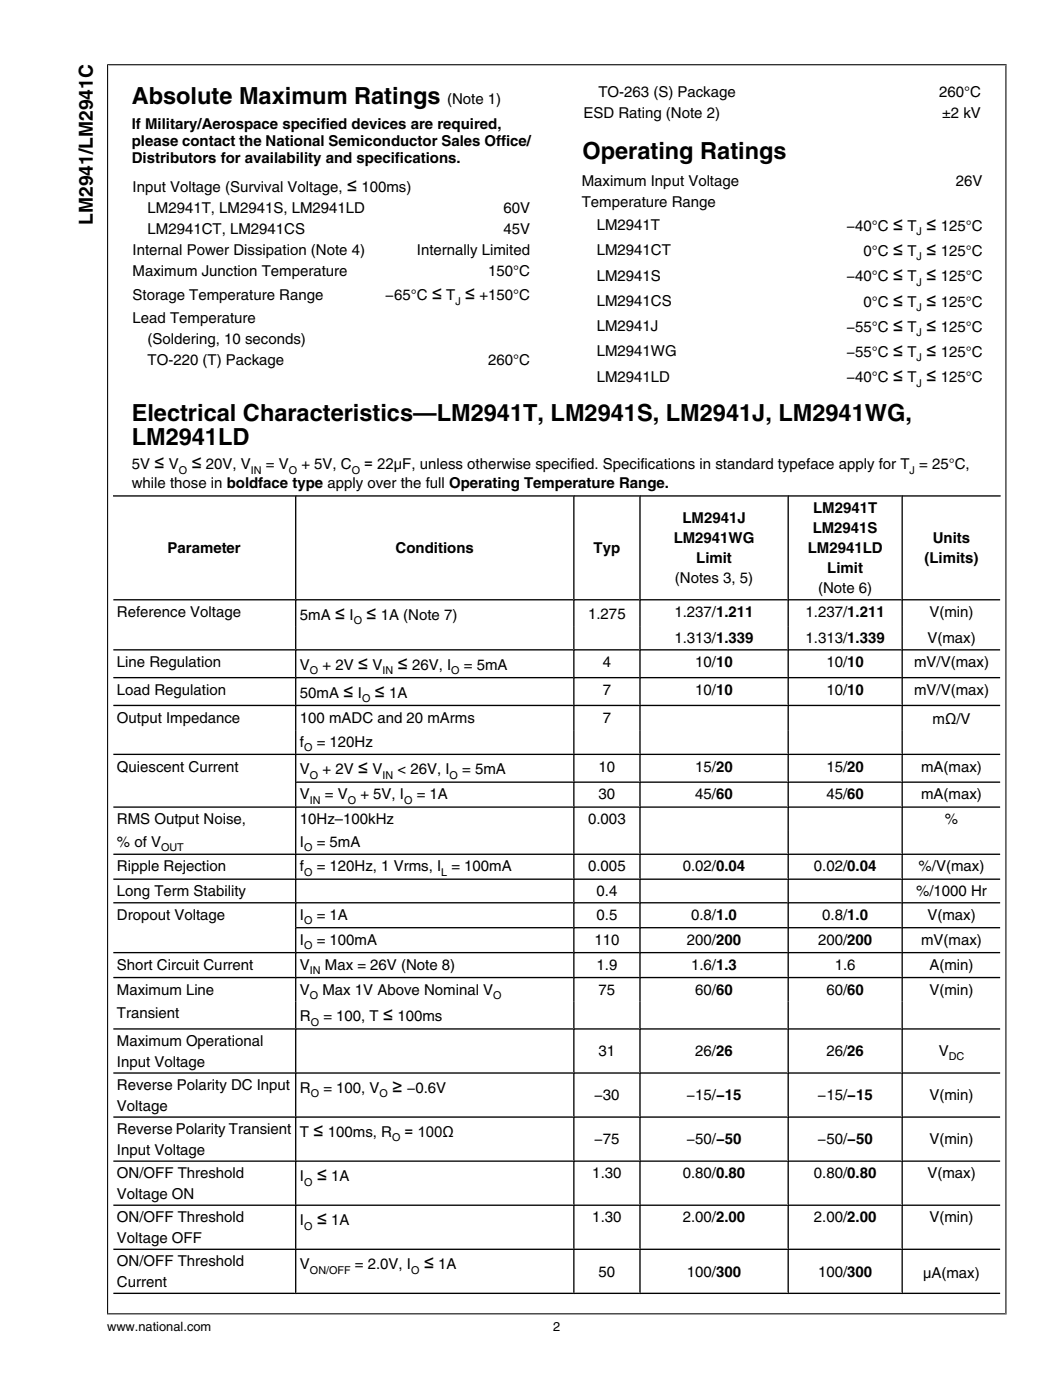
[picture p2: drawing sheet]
<svg xmlns="http://www.w3.org/2000/svg" width="207mm" height="277mm" viewBox="0 0 207 277" stroke-linecap="round" stroke-linejoin="round" font-family="sans-serif">
<defs><g id="words">
<g font-size="4.7">
<text x="26" y="20.6">Absolute Maximum Ratings</text>
<text x="115.1" y="31.5">Operating Ratings</text>
<text x="26" y="83.3">Electrical Characteristics—LM2941T, LM2941S, LM2941J, LM2941WG,</text>
<text x="26" y="87.9">LM2941LD</text>
</g>
<text font-size="3.8" x="18.4" y="44.5" transform="rotate(-90 18.4 44.5)">LM2941/LM2941C</text>
<g font-size="3.5">
<text x="68.6" y="38">≤</text>
<text x="176.5" y="45.7">≤</text>
<text x="183.1" y="45.7">≤</text>
<text x="176.5" y="50.6">≤</text>
<text x="183.1" y="50.6">≤</text>
<text x="85.3" y="59.4">≤</text>
<text x="91.9" y="59.4">≤</text>
<text x="176.5" y="55.6">≤</text>
<text x="183.1" y="55.6">≤</text>
<text x="176.5" y="65.6">≤</text>
<text x="176.5" y="60.6">≤</text>
<text x="183.1" y="65.6">≤</text>
<text x="183.1" y="60.6">≤</text>
<text x="176.5" y="70.6">≤</text>
<text x="183.1" y="70.6">≤</text>
<text x="176.5" y="75.6">≤</text>
<text x="183.1" y="75.6">≤</text>
<text x="30.5" y="92.8">≤</text>
<text x="37.8" y="92.8">≤</text>
<text x="66.2" y="122.6">≤</text>
<text x="72.4" y="122.6">≤</text>
<text x="67.9" y="138">≤</text>
<text x="70.8" y="132.5">≤</text>
<text x="74.1" y="138">≤</text>
<text x="78.6" y="132.5">≤</text>
<text x="70.8" y="153.1">≤</text>
<text x="75.7" y="201.9">≤</text>
<text x="77.5" y="216.2">≥</text>
<text x="61.9" y="224.9">≤</text>
<text x="62.6" y="233.6">≤</text>
<text x="62.6" y="242.3">≤</text>
<text x="83.8" y="251">≤</text>
</g>
<g font-size="3">
<text x="88.4" y="20.6">(Note 1)</text>
<text x="115.3" y="23.4">ESD Rating (Note 2)</text>
<text x="118.3" y="19.3">TO-263 (S) Package</text>
<text x="185.6" y="19.3">260°C</text>
<text x="186.3" y="23.4">±2 kV</text>
<text x="26" y="25.5">If Military/Aerospace specified devices are required,</text>
<text x="26" y="28.9">please contact the National Semiconductor Sales Office/</text>
<text x="26" y="32.2">Distributors for availability and specifications.</text>
<text x="26.2" y="38">Input Voltage (Survival Voltage,</text>
<text x="71.4" y="38">100ms)</text>
<text x="115" y="36.8">Maximum Input Voltage</text>
<text x="115" y="40.9">Temperature Range</text>
<text x="189" y="36.8">26V</text>
<text x="29.2" y="42.2">LM2941T, LM2941S, LM2941LD</text>
<text x="29.2" y="46.3">LM2941CT, LM2941CS</text>
<text x="99.5" y="42.2">60V</text>
<text x="99.5" y="46.3">45V</text>
<text x="118" y="45.5">LM2941T</text>
<text x="167.3" y="45.7">−40°C</text>
<text x="179.4" y="45.7">T</text>
<text x="186" y="45.7">125°C</text>
<text x="26.2" y="50.5">Internal Power Dissipation (Note 4)</text>
<text x="82.4" y="50.5">Internally Limited</text>
<text x="118" y="50.5">LM2941CT</text>
<text x="170.7" y="50.6">0°C</text>
<text x="179.4" y="50.6">T</text>
<text x="186" y="50.6">125°C</text>
<text x="26.2" y="54.7">Maximum Junction Temperature</text>
<text x="26.2" y="59.2">Storage Temperature Range</text>
<text x="76.2" y="59.4">−65°C</text>
<text x="88.2" y="59.4">T</text>
<text x="94.8" y="59.4">+150°C</text>
<text x="96.5" y="54.7">150°C</text>
<text x="118" y="55.5">LM2941S</text>
<text x="167.3" y="55.6">−40°C</text>
<text x="179.4" y="55.6">T</text>
<text x="186" y="55.6">125°C</text>
<text x="26.2" y="63.8">Lead Temperature</text>
<text x="118" y="60.5">LM2941CS</text>
<text x="118" y="65.5">LM2941J</text>
<text x="167.3" y="65.6">−55°C</text>
<text x="170.7" y="60.6">0°C</text>
<text x="179.4" y="65.6">T</text>
<text x="179.4" y="60.6">T</text>
<text x="186" y="65.6">125°C</text>
<text x="186" y="60.6">125°C</text>
<text x="29.2" y="68">(Soldering, 10 seconds)</text>
<text x="118" y="70.5">LM2941WG</text>
<text x="167.3" y="70.6">−55°C</text>
<text x="179.4" y="70.6">T</text>
<text x="186" y="70.6">125°C</text>
<text x="29.2" y="72.1">TO-220 (T) Package</text>
<text x="96.5" y="72.1">260°C</text>
<text x="118" y="75.5">LM2941LD</text>
<text x="167.3" y="75.6">−40°C</text>
<text x="179.4" y="75.6">T</text>
<text x="186" y="75.6">125°C</text>
<text x="26" y="92.8">5V</text>
<text x="33.4" y="92.8">V</text>
<text x="40.7" y="92.8">20V, V</text>
<text x="52.6" y="92.8">= V</text>
<text x="59.6" y="92.8">+ 5V, C</text>
<text x="72" y="92.8">= 22μF, unless otherwise specified. Specifications in standard typeface apply for T = 25°C,</text>
<text x="26" y="96.5">while those in boldface type apply over the full Operating Temperature Range.</text>
<text x="160.7" y="101.4">LM2941T</text>
<text x="133.2" y="107.4">LM2941WG</text>
<text x="134.9" y="103.4">LM2941J</text>
<text x="160.7" y="105.4">LM2941S</text>
<text x="184.4" y="107.4">Units</text>
<text x="33.1" y="109.4">Parameter</text>
<text x="78.2" y="109.4">Conditions</text>
<text x="117.3" y="109.4">Typ</text>
<text x="137.6" y="111.3">Limit</text>
<text x="159.7" y="109.3">LM2941LD</text>
<text x="163.5" y="113.3">Limit</text>
<text x="182.8" y="111.4">(Limits)</text>
<text x="133.4" y="115.4">(Notes 3, 5)</text>
<text x="161.7" y="117.3">(Note 6)</text>
<text x="23.1" y="122">Reference Voltage</text>
<text x="59.3" y="122.6">5mA</text>
<text x="69.1" y="122.6">I</text>
<text x="75.3" y="122.6">1A (Note 7)</text>
<text x="116.3" y="122.4">1.275</text>
<text x="133.3" y="122">1.237/1.211</text>
<text x="159.3" y="122">1.237/1.211</text>
<text x="183.7" y="122">V(min)</text>
<text x="23.1" y="131.9">Line Regulation</text>
<text x="119.2" y="131.9">4</text>
<text x="133.3" y="127.2">1.313/1.339</text>
<text x="137.5" y="131.9">10/10</text>
<text x="159.3" y="127.2">1.313/1.339</text>
<text x="163.4" y="131.9">10/10</text>
<text x="180.7" y="131.9">mV/V(max)</text>
<text x="183.3" y="127.2">V(max)</text>
<text x="23.1" y="137.4">Load Regulation</text>
<text x="59.3" y="132.5">V</text>
<text x="59.3" y="138">50mA</text>
<text x="63.8" y="132.5">+ 2V</text>
<text x="70.7" y="138">I</text>
<text x="73.6" y="132.5">V</text>
<text x="76.9" y="138">1A</text>
<text x="81.5" y="132.5">26V, I</text>
<text x="91.7" y="132.5">= 5mA</text>
<text x="119.2" y="137.4">7</text>
<text x="137.5" y="137.4">10/10</text>
<text x="163.4" y="137.4">10/10</text>
<text x="180.7" y="137.4">mV/V(max)</text>
<text x="23.1" y="142.9">Output Impedance</text>
<text x="59.3" y="142.9">100 mADC and 20 mArms</text>
<text x="119.2" y="143.1">7</text>
<text x="184.4" y="143.2">mΩ/V</text>
<text x="59.3" y="147.6">f</text>
<text x="62.6" y="147.6">= 120Hz</text>
<text x="23.1" y="152.6">Quiescent Current</text>
<text x="59.3" y="153.1">V</text>
<text x="63.8" y="153.1">+ 2V</text>
<text x="73.6" y="153.1">V</text>
<text x="78.6" y="153.1">&lt; 26V, I</text>
<text x="91.4" y="153.1">= 5mA</text>
<text x="118.3" y="152.6">10</text>
<text x="137.5" y="152.6">15/20</text>
<text x="163.4" y="152.6">15/20</text>
<text x="182.1" y="152.6">mA(max)</text>
<text x="59.3" y="158.1">V</text>
<text x="64.2" y="158.1">= V</text>
<text x="71.2" y="158.1">+ 5V, I</text>
<text x="82.4" y="158.1">= 1A</text>
<text x="118.3" y="158.1">30</text>
<text x="137.5" y="158.1">45/60</text>
<text x="163.4" y="158.1">45/60</text>
<text x="182.1" y="158.1">mA(max)</text>
<text x="23.1" y="163">RMS Output Noise,</text>
<text x="23.1" y="167.4">% of V</text>
<text x="59.3" y="163">10Hz–100kHz</text>
<text x="59.3" y="167.4">I</text>
<text x="62.6" y="167.4">= 5mA</text>
<text x="116.3" y="163">0.003</text>
<text x="186.8" y="163">%</text>
<text x="23.1" y="172.3">Ripple Rejection</text>
<text x="59.3" y="172.3">f</text>
<text x="62.6" y="172.3">= 120Hz, 1 Vrms, I = 100mA</text>
<text x="116.3" y="172.3">0.005</text>
<text x="135" y="172.3">0.02/0.04</text>
<text x="160.9" y="172.3">0.02/0.04</text>
<text x="181.6" y="172.3">%/V(max)</text>
<text x="23.1" y="177.3">Long Term Stability</text>
<text x="117.9" y="177.3">0.4</text>
<text x="181.1" y="177.3">%/1000 Hr</text>
<text x="23.1" y="181.9">Dropout Voltage</text>
<text x="59.3" y="181.9">I</text>
<text x="62.6" y="181.9">= 1A</text>
<text x="117.9" y="181.9">0.5</text>
<text x="136.6" y="181.9">0.8/1.0</text>
<text x="162.6" y="181.9">0.8/1.0</text>
<text x="183.3" y="181.9">V(max)</text>
<text x="23.1" y="191.8">Short Circuit Current</text>
<text x="59.3" y="186.9">I</text>
<text x="59.3" y="191.8">V</text>
<text x="62.6" y="186.9">= 100mA</text>
<text x="64.2" y="191.8">Max = 26V (Note 8)</text>
<text x="117.5" y="186.9">110</text>
<text x="117.9" y="191.8">1.9</text>
<text x="135.8" y="186.9">200/200</text>
<text x="136.6" y="191.8">1.6/1.3</text>
<text x="161.7" y="186.9">200/200</text>
<text x="165" y="191.8">1.6</text>
<text x="182.1" y="186.9">mV(max)</text>
<text x="183.7" y="191.8">A(min)</text>
<text x="23.1" y="196.7">Maximum Line</text>
<text x="59.3" y="196.7">V</text>
<text x="63.8" y="196.7">Max 1V Above Nominal V</text>
<text x="118.3" y="196.8">75</text>
<text x="137.5" y="196.8">60/60</text>
<text x="163.4" y="196.8">60/60</text>
<text x="183.7" y="196.8">V(min)</text>
<text x="23.1" y="201.4">Transient</text>
<text x="59.3" y="201.9">R</text>
<text x="63.9" y="201.9">= 100, T</text>
<text x="78.6" y="201.9">100ms</text>
<text x="23.1" y="206.9">Maximum Operational</text>
<text x="118.3" y="208.9">31</text>
<text x="137.5" y="208.9">26/26</text>
<text x="163.4" y="208.9">26/26</text>
<text x="185.6" y="208.8">V</text>
<text x="23.1" y="210.9">Input Voltage</text>
<text x="23.1" y="215.6">Reverse Polarity DC Input</text>
<text x="23.1" y="219.6">Voltage</text>
<text x="59.3" y="216.2">R</text>
<text x="63.9" y="216.2">= 100, V</text>
<text x="80.4" y="216.2">−0.6V</text>
<text x="117.5" y="217.6">−30</text>
<text x="135.7" y="217.6">−15/−15</text>
<text x="161.6" y="217.6">−15/−15</text>
<text x="183.7" y="217.6">V(min)</text>
<text x="23.1" y="224.3">Reverse Polarity Transient</text>
<text x="59.3" y="224.9">T</text>
<text x="64.8" y="224.9">100ms, R</text>
<text x="80" y="224.9">= 100Ω</text>
<text x="117.5" y="226.3">−75</text>
<text x="135.7" y="226.3">−50/−50</text>
<text x="161.6" y="226.3">−50/−50</text>
<text x="183.7" y="226.3">V(min)</text>
<text x="23.1" y="228.4">Input Voltage</text>
<text x="23.1" y="233">ON/OFF Threshold</text>
<text x="59.3" y="233.6">I</text>
<text x="65.5" y="233.6">1A</text>
<text x="117.1" y="233">1.30</text>
<text x="135" y="233">0.80/0.80</text>
<text x="160.9" y="233">0.80/0.80</text>
<text x="183.3" y="233">V(max)</text>
<text x="23.1" y="237.1">Voltage ON</text>
<text x="23.1" y="241.7">ON/OFF Threshold</text>
<text x="23.1" y="245.8">Voltage OFF</text>
<text x="59.3" y="242.3">I</text>
<text x="65.5" y="242.3">1A</text>
<text x="117.1" y="241.7">1.30</text>
<text x="135" y="241.7">2.00/2.00</text>
<text x="160.9" y="241.7">2.00/2.00</text>
<text x="183.7" y="241.7">V(min)</text>
<text x="23.1" y="250.5">ON/OFF Threshold</text>
<text x="59.3" y="251">V</text>
<text x="70.2" y="251">= 2.0V, I</text>
<text x="86.6" y="251">1A</text>
<text x="23.1" y="254.5">Current</text>
<text x="118.3" y="252.5">50</text>
<text x="135.8" y="252.5">100/300</text>
<text x="161.7" y="252.5">100/300</text>
<text x="182.5" y="252.6">μA(max)</text>
</g>
<g font-size="2.5">
<text x="21.2" y="263.2">www.national.com</text>
<text x="109.4" y="263.2">2</text>
</g>
<g font-size="2.1">
<text x="181.2" y="46.5">J</text>
<text x="181.2" y="51.5">J</text>
<text x="181.2" y="56.5">J</text>
<text x="90" y="60.2">J</text>
<text x="181.2" y="61.5">J</text>
<text x="181.2" y="66.5">J</text>
<text x="181.2" y="71.5">J</text>
<text x="181.2" y="76.5">J</text>
<text x="35.3" y="93.7">O</text>
<text x="49.6" y="93.7">IN</text>
<text x="57.1" y="93.7">O</text>
<text x="69.5" y="93.7">O</text>
<text x="179.8" y="93.7">J</text>
<text x="69.9" y="123.4">O</text>
<text x="61.3" y="133.3">O</text>
<text x="75.6" y="133.3">IN</text>
<text x="89.2" y="133.3">O</text>
<text x="71.6" y="138.8">O</text>
<text x="60.1" y="148.5">O</text>
<text x="61.3" y="154">O</text>
<text x="75.6" y="154">IN</text>
<text x="88.9" y="154">O</text>
<text x="61.3" y="158.9">IN</text>
<text x="68.8" y="158.9">O</text>
<text x="79.9" y="158.9">O</text>
<text x="31.8" y="168.3">OUT</text>
<text x="60.1" y="168.3">O</text>
<text x="60.1" y="173.2">O</text>
<text x="87.2" y="173.2">L</text>
<text x="60.1" y="182.8">O</text>
<text x="60.1" y="187.7">O</text>
<text x="61.3" y="192.6">IN</text>
<text x="61.3" y="197.6">O</text>
<text x="97.5" y="197.6">O</text>
<text x="61.4" y="202.8">O</text>
<text x="187.6" y="209.6">DC</text>
<text x="61.4" y="217">O</text>
<text x="75" y="217">O</text>
<text x="77.5" y="225.7">O</text>
<text x="60.1" y="234.4">O</text>
<text x="60.1" y="243.2">O</text>
<text x="61.3" y="251.9">ON/OFF</text>
<text x="81.3" y="251.9">O</text>
</g>
</g></defs>
<g fill="none" stroke="#000" stroke-width=".26">
<path d="M22.4 98.1h175.3M58.5 97.9v158M113.4 97.9v158M126.5 97.9v158M155.8 97.9v158M178.4 97.9v158M22.4 118.6h175.3M22.4 128.5h175.3M22.4 134h175.3M22.4 139.5h175.3M22.4 149.2h175.3M22.4 159.6h175.3"/>
<path d="M58.3 154.7h139.4M22.4 168.9h175.3M22.4 173.9h175.3M22.4 178.5h175.3M22.4 188.4h175.3M22.4 193.3h175.3M58.3 183.5h139.4M22.4 203.5h175.3M22.4 212.2h175.3M22.4 220.9h175.3M22.4 229.6h175.3M22.4 238.3h175.3"/>
<path d="M22.4 247.1h175.3M22.4 255.8h175.3"/>
</g>
<path d="M21.2 12.8h177.8M21.3 12.7v247.2M198.9 12.7v247.2M21.2 259.8h177.8" fill="none" stroke="#000" stroke-width=".21"/>
<use href="#words"/>
</svg>
